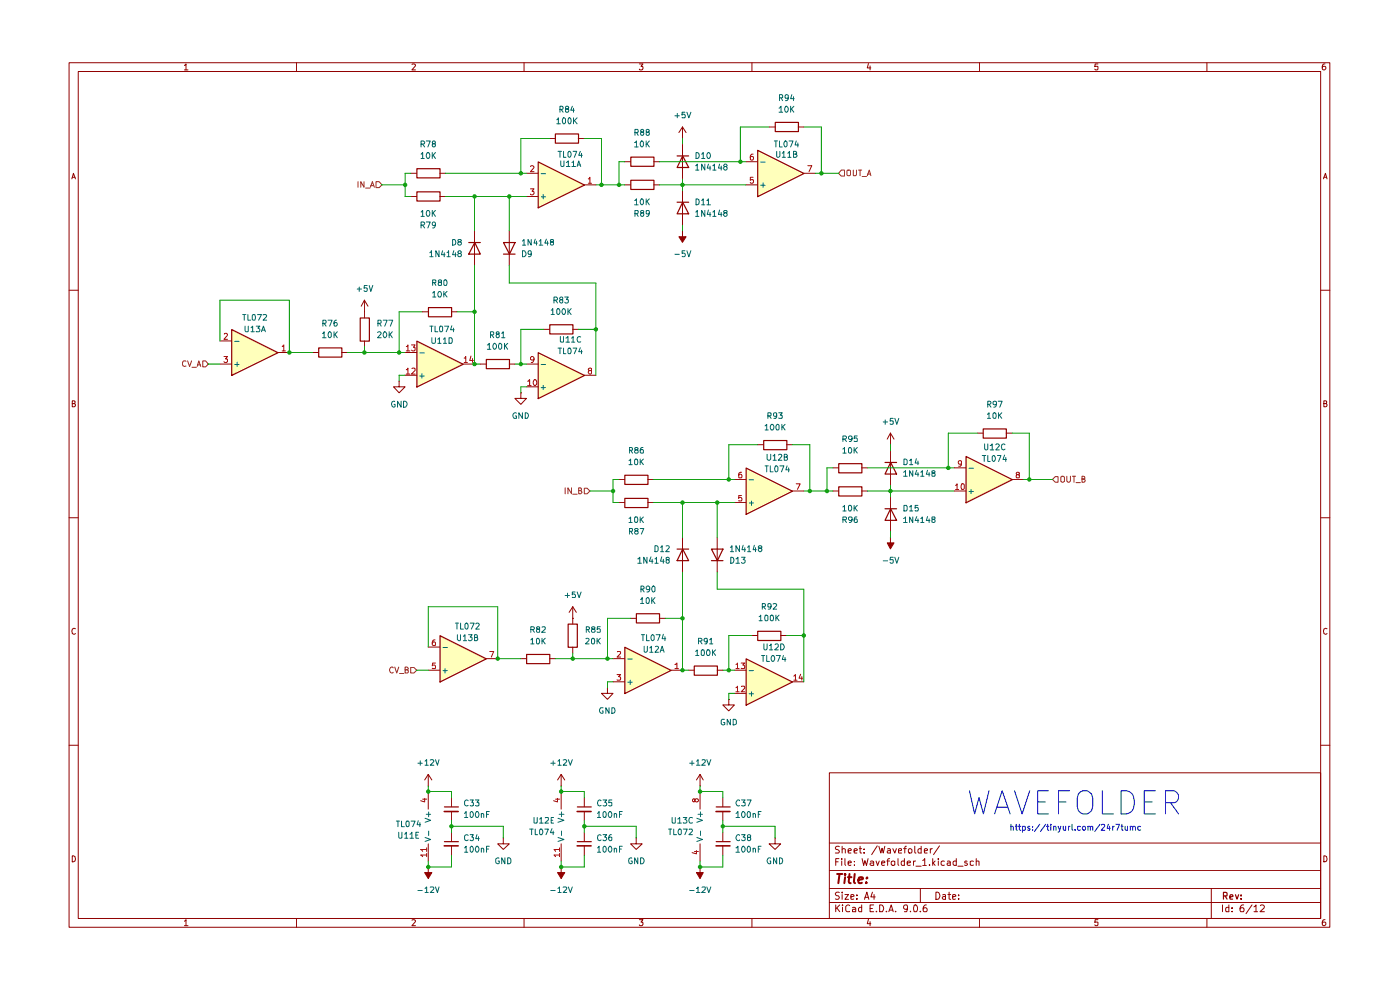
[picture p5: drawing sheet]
<svg xmlns="http://www.w3.org/2000/svg" width="297mm" height="210mm" viewBox="0 0 297 210" stroke-linecap="round" stroke-linejoin="round" font-family="sans-serif">
<g fill="none" stroke="#910000" stroke-width=".21">
<path d="M14.7 13.3h267.4v183.4h-267.4zM16.6 15.2h263.6v179.6h-263.6zM39.1 13.9l.4-.3v1.2M39.1 14.8h.8M62.9 13.3v1.9M87.4 13.6h.5l.2 .2-.7 1h.7M111.2 13.3v1.9M135.6 13.6h.8l-.4 .5h.3l.1 .1-.1 .5-.5 .1-.2-.1M159.5 13.3v1.9M184.2 13.5l-.2 .9h.7M184.6 14v.8M207.8 13.3v1.9"/>
<path d="M232.9 13.6h-.6l-.1 .6 .6-.1 .1 .6-.1 .1h-.4l-.2-.1M256 13.3v1.9M281.1 13.6h-.4l-.2 1 .3 .2h.2l.3-.2v-.4l-.2-.1h-.5l-.1 .1M15.2 37.9l.4-1.1 .4 1.1M15.3 37.6h.6M280.8 37.9l.4-1.1 .3 1.1M280.8 37.6h.6M14.7 61.6h1.9M280.2 61.6h1.9M15.3 85.6h.5l.1-.2v-.3l-.6-.1v1.3l.6-.1 .1-.3-.2-.3M280.8 85.6h.5l.1-.2v-.3l-.6-.1v1.3l.6-.1 .1-.3-.2-.3M14.7 109.8h1.9"/>
<path d="M280.2 109.8h1.9M16 133.4l-.2-.1a.65 .65 0 0 0-.6 .6 .65 .65 0 0 0 .6 .6l.2-.1M281.5 133.4l-.2-.1a.65 .65 0 0 0-.6 .6 .65 .65 0 0 0 .6 .6l.2-.1M14.7 158.1h1.9M280.2 158.1h1.9M175.9 163.9h104.3v30.9h-104.3zM175.9 178.8h104.3M178.1 179.6l-.5-.1-.3 .2v.4l.5 .2 .3 .4-.2 .2h-.7M178.7 179.5v1.4M182.5 179.5v1.3v.1h.3M186.1 179.4l-1.2 1.9M186.4 179.5l.5 1.4 .2-1 .3 1 .3-1.4"/>
<path d="M192.3 179.5l-.4 .3v1.1M194.1 179.5v1.3l.2 .1M195.4 179.5v1.4h-.5l-.2-.6 .3-.3 .4 .1M199.3 179.4l-1.3 1.9M15.3 181.5a.64 .64 0 0 1 .7 .7 .64 .64 0 0 1-.7 .6zM39.1 195.4l.4-.3v1.3M39.1 196.4h.8M62.9 194.8v1.9M87.4 195.2l.5-.1 .2 .2-.7 1.1h.7M111.2 194.8v1.9M135.6 195.1h.8l-.4 .5h.3l.1 .2-.1 .5-.5 .1-.2-.2M159.5 194.8v1.9"/>
<path d="M175.9 191.4h104.3M175.9 188.5h104.3M175.9 184.7h104.3M177.3 192v1.4M177.3 182.8h.5M177.6 192.6l.5 .8M178 182.1h-.7v1.5M178.1 189.3l-.5-.1-.3 .2v.4l.5 .2 .3 .4-.3 .4-.6-.1M178.1 192l-.8 .8M178.6 182.1v.2M178.6 182.6v1M178.7 189.2v.2"/>
<path d="M178.7 180.2l.2-.2 .4 .2v.7M178.7 189.8v1M178.7 192v.1M178.7 192.5v.9M179.2 189.8h.8l-.8 1h.8M179.2 182.1v1.3l.2 .2M179.9 183.1l.7-.1-.2-.4-.5 .2v.6l.3 .2 .3-.1M179.9 180.5l.7-.1-.2-.4-.5 .2v.6l.1 .1h.5M180.3 192.1l-.5-.1-.4 .3 .1 .9 .2 .2 .6-.1M180.5 190.3l.7-.2-.1-.3h-.6v.9h.6M180.9 192.5h.4l.2 .2v.7h-.6v-.4l.6-.2M181.2 180.5l.7-.1-.1-.3-.4-.1-.2 .2 .1 .7h.5"/>
<path d="M181.3 183.5v.1M181.3 182.7v.1M181.8 190.6v.2M181.8 189.8v.2M182.3 180h.5M182.8 192v1.4h-.5l-.2-.7 .3-.2h.4M182.9 182.1l.3 1.5 .3-1 .3 1 .4-1.5M183.3 180.9h.1M183.3 180.1v.1M183.4 190.8l.5-1.6 .4 1.6M183.5 190.3h.7M184.2 195l-.2 .9h.7"/>
<path d="M184.6 195.5v.9M184.6 192.7h.5M184.7 182.7l.4-.1 .2 .2v.8M185.1 189.2l-.4 1.1h1M185.3 192h-.7v1.4h.7M185.3 183l-.6 .1-.1 .1 .2 .4 .5-.1M185.4 189.8v1M185.8 182.6l.4 1 .3-1M185.9 193.3v.1M186.6 192a.81 .81 0 0 1 .9 .4 .81 .81 0 0 1-.3 1h-.6zM187 183.1l.7-.1-.2-.4h-.3l-.2 .2v.6l.2 .2 .4-.1M188 193.3v.1"/>
<path d="M188.1 182.6h.6M188.3 180.1l.4-.1 .2 .2v.7h-.6l-.1-.3 .7-.2M188.6 193.4l.5-1.4 .4 1.4M188.7 182.1l-.4 .3v1.2M188.7 193.1h.7M189.2 182.7h.6v.8h-.6zM189.4 180l.4 .9 .4-.9M190 193.3v.1M190.5 182.1v1.3l.2 .2M190.6 180.5l.7-.1v-.3l-.5-.1-.2 .2 .1 .7h.6M191.7 180h.6M191.9 182.7l-.5-.1-.2 .3 .1 .6h.6"/>
<path d="M191.9 182.1v1.5M192.5 183.1l.6-.1v-.3l-.4-.1-.2 .2v.6l.2 .2 .4-.1M192.5 192.6v.2a.52 .52 0 0 1-.8-.2l.2-.6h.4l.2 .1a1.27 1.27 0 0 1-.2 1.3h-.4M192.8 180.1a.45 .45 0 0 1 .7 .2l-.1 .6h-.6zM193.1 193.3v.1M193.8 182.6v1M194 192h.1a.87 .87 0 0 1 .3 1.4l-.5-.1-.1-.8zM194.2 182.6l-.4 .3M194.3 183.7h1.1M195.2 193.3v.1M195.2 188.5v2.9M195.8 182.6l.4-.5v1.5"/>
<path d="M195.8 183.6h.7M196.1 180.5l.7-.1-.1-.3-.4-.1-.2 .2 .1 .7h.5M196.5 192h-.2a1.04 1.04 0 0 0-.3 1.4h.5l.2-.6-.3-.3-.6 .3M197.2 183.5v.1M197.4 180v.9M197.8 180l-.4 .3M197.9 182.1v1.5M198 183.1l.4 .5M198.4 182.6l-.5 .5M198.5 189.2a.77 .77 0 0 1 .9 .8 .77 .77 0 0 1-.9 .8zM199.1 182.1v.2M199.1 182.6v1"/>
<path d="M200 189.8h.6v1M200.3 182.7l-.4-.1-.3 .3 .1 .6h.6M200.6 190.1l-.7 .2 .3 .5 .4-.1M201 182.7l.3-.1 .3 .2v.8M201.1 189.8h.6M201.3 189.2v1.5l.4 .1M201.6 183l-.6 .1-.1 .1 .2 .4 .5-.1M202.1 190.3l.7-.2-.1-.3h-.6v.9h.6M202.9 182.7l-.5-.1-.2 .3 .1 .6h.6M202.9 182.1v1.5M203.2 183.7h1.1M203.4 190.6v.2"/>
<path d="M203.4 189.8v.2M205.2 182.7l-.4-.1-.2 .3 .1 .2h.4l.1 .3-.1 .2-.5-.1M206.5 182.7h-.7v.8h.7M207.1 182.7h.6v.9M207.1 182.1v1.5M207.8 194.8v1.9M232.9 195.1h-.6l-.1 .6 .6-.1 .1 .6-.1 .2h-.4l-.2-.2M256 194.8v1.9M257 188.5v6.3M259.3 192v1.4M260.7 192v1.4h-.6v-.9h.6M261.4 193.3v.1"/>
<path d="M261.4 192.5v.2M263.8 192h-.3a1.04 1.04 0 0 0-.3 1.4h.6v-.8a.52 .52 0 0 0-.7 .2M265.6 192l-1.3 1.8M266 192.4l.5-.4v1.4M266 193.4h.8M267.4 192.1l.2-.1h.3l.3 .4-.1 .2-.8 .8h.9M280.8 181.5a.64 .64 0 0 1 .7 .7 .64 .64 0 0 1-.7 .6zM281.1 195.1l-.4 .1-.2 .9 .3 .3h.2l.3-.3v-.3l-.2-.2h-.5l-.1 .2"/>
</g>
<path d="M259.6 190h.6l.1-.5-.2-.2h-.5v1.4M259.9 190l.4 .7M260.9 190.3l.7-.2-.2-.3-.4 .1-.1 .7 .1 .1h.5M262.1 189.8l.3 .9 .4-.9M263.3 190.6v.1M263.3 189.9v.1" fill="none" stroke="#910000" stroke-width=".25"/>
<path d="M177.6 185.4h1.1M178.1 185.4l-.3 1.9M179.3 185.4v.2M179.3 186.1l-.2 1.2M179.9 186.1h.7M180.2 185.4l-.2 1.6 .1 .3h.4M181.3 185.4l-.2 1.6 .3 .3M182.1 186.7l.9-.2v-.3a.6 .6 0 0 0-.8 .1v1h.6M183.8 187.2v.1M183.9 186.2h.1l-.1 .1v-.1v.1" fill="none" stroke="#910000" stroke-width=".42"/>
<g fill="#ffb">
<path d="M158.2 139.7l9.9 4.9-9.9 4.9z"/>
<path d="M158.2 99.2l9.9 5-9.9 4.9z"/>
<path d="M160.7 31.8l9.8 5-9.8 4.9z"/>
<path d="M114.1 74.8l9.9 4.8-9.9 4.9z"/>
<path d="M114.1 34.3l9.9 4.9-9.9 4.8z"/>
<path d="M88.4 72.3l9.8 4.9-9.8 4.9z"/>
<path d="M93.3 134.8l9.8 4.9-9.8 4.9z"/>
<path d="M49.1 69.9l9.8 4.9-9.8 4.8z"/>
<path d="M132.5 137.3l9.8 4.9-9.8 4.9z"/>
<path d="M204.9 96.8l9.8 4.9-9.8 4.9z"/>
</g>
<path d="M158.3 99.3l9.8 4.9-9.8 4.9zM158.3 139.8l9.8 4.9-9.8 4.9zM151.9 178.5h3M151.9 171.2h3" fill="none" stroke="#910000" stroke-width=".25"/>
<path d="M151.9 179.4h3M151.9 172.1h3" fill="none" stroke="#910000" stroke-width=".34"/>
<g fill="none" stroke="#910000" stroke-width=".21">
<path d="M155.8 106.6h2.4M155.8 101.7h2.4M168.1 104.2h2.4M154.6 148.3v1.2h1.2l-1.2 1.3-1.3-1.3h1.3M154.6 148.3h.1M155.8 147.1h2.4M155.8 142.2h2.4M168.1 144.6h2.4M153.3 169.2v1.9M153.3 172.1v2M153.3 176.5v2M153.3 179.4v2.1"/>
<path d="M164.4 177.7v1.3h1.2l-1.2 1.2-1.2-1.2h1.2M164.4 177.7h.1"/>
</g>
<g fill="none" stroke="#b90000" stroke-width=".21">
<path d="M157.3 105.1h-.6v.5a.45 .45 0 0 1 .6 .1 .45 .45 0 0 1 0 .6l-.6-.1M157.3 100.2l-.6 .2v.9l.6 .1v-.7l-.3-.1-.3 .3M168.9 102.6h.9l-.6 1.2M156.1 145.9l.4-.3v1.1M156.1 141l.4-.4v1.2M156.1 146.7h.7M156.1 141.8h.7M157.2 140.6h.8l-.4 .5 .4 .2-.1 .5-.7-.1M157.3 145.6h.6l.1 .3-.8 .8h.8M168.4 143.4l.3-.3v1.2M168.4 144.3h.7M169.8 143l-.3 .9h.8"/>
<path d="M170.1 143.5v.8"/>
</g>
<path d="M158.9 106.7h1M158.9 101.8h1M159.4 106.3v.9M158.9 147.2h1M158.9 142.3h1M159.4 146.7v1" fill="none" stroke="#006665" stroke-width=".21"/>
<path d="M188.9 114v1.2h.8l-.8 1.2-.7-1.2h.7z" fill="#910000"/>
<path d="M176.7 104.2h1.2M182.8 104.2h1.3M188.9 114v1.2h-.7l.7 1.2 .8-1.2h-.8M188.9 114h.1M188.9 105.4v7.4" fill="none" stroke="#910000" stroke-width=".21"/>
<path d="M177.9 103.3h4.9v1.9h-4.9zM187.8 107.9h2.4M188.9 107.9l1.3 2.5h-2.4z" fill="none" stroke="#910000" stroke-width=".25"/>
<path d="M144.8 49v1.2h.7l-.7 1.2-.8-1.2h.8z" fill="#910000"/>
<g fill="none" stroke="#910000" stroke-width=".21">
<path d="M111.7 36.8h2.4M116.6 29.4h1.2M122.7 29.4h1.3M124 39.2h2.4M132.5 39.2h1.3M132.5 34.3h1.3M138.7 39.2h1.2M138.7 34.3h1.2M144.8 29.4h.1M144.8 26.9v2.5M144.8 30.6v7.3M144.8 26.9l-.8 1.2"/>
<path d="M144.8 26.9l.7 1.2M158.2 39.2h2.5M158.2 34.3h2.5M163.2 26.9h1.2M169.3 26.9h1.2M170.5 36.8h2.5M111.7 41.7h2.4M144.8 49v1.2h-.8l.8 1.2 .7-1.2h-.7M144.8 49h.1M144.8 40.4v7.4M111.7 77.2h2.4M124 79.6h2.4"/>
<path d="M111.7 82.1h2.4"/>
</g>
<path d="M114.2 34.3l9.8 5-9.8 4.8zM117.8 28.4h4.9v2h-4.9zM133.8 38.2h4.9v2h-4.9zM133.8 33.3h4.9v2h-4.9zM143.6 33.1h2.5M144.8 33.1l1.3 2.4h-2.5zM160.7 31.9l9.9 4.9-9.9 4.9zM164.5 26h4.9v1.9h-4.9zM143.6 42.9h2.5M144.8 42.9l1.3 2.5h-2.5zM114.2 74.8l9.8 4.8-9.8 5z" fill="none" stroke="#910000" stroke-width=".25"/>
<path d="M112.5 35.3l.2-.2h.3l.3 .3-.8 1h.8M124.8 37.9h.2l.1-.3v1.3M124.8 38.9h.7M159.8 37.6h-.6v.6l.6-.1v.7l-.5 .1-.1-.2M159.8 32.7l-.5 .1-.1 .2v.8l.1 .2 .5-.1v-.7h-.5l-.1 .3M171.4 35.1h.8l-.6 1.3M112.5 40.1h.8l-.4 .5 .4 .1v.4l-.3 .2h-.3l-.2-.1M113.3 76.1l-.3 .3-.4-.1-.1-.4 .3-.3h.2a.72 .72 0 0 1 .3 .8 .72 .72 0 0 1-.6 .5M125.1 78.6l-.3-.2 .1-.2h.6v.3l-.4 .1-.3 .2v.3l.3 .2 .4-.1v-.4l-.2-.2M111.9 80.9l.5-.4v1.3M111.9 81.8h.8M113.3 80.6l.2-.1a.67 .67 0 0 1 .4 .7 .67 .67 0 0 1-.4 .6l-.4-.5z" fill="none" stroke="#b90000" stroke-width=".21"/>
<path d="M114.8 36.8h.9M161.4 39.3h.9M161.4 34.4h.9M161.9 38.8v.9M114.8 41.8h.9M115.2 41.2v1M114.8 77.3h.9M114.8 82.2h.9M115.2 81.7v.9" fill="none" stroke="#006665" stroke-width=".21"/>
<path d="M178.5 36.1h.7v1.3h-.7l-.6-.6z" fill="#fff"/>
<path d="M178.5 36.1h.7v1.3h-.7l-.6-.6zM179.7 36.3l.1-.2h.5l.1 .2v.8l-.1 .2h-.5l-.1-.2zM181 36.1l.1 1.2h.4l.2-.3v-.9M182.1 36.1h.7M182.5 36.1v1.2M182.9 37.4h.9M184 37.3l.4-1.2 .3 1.2M184.1 36.9h.6" fill="none" stroke="#765500" stroke-width=".21"/>
<path d="M116.6 68.9h4.9v1.9h-4.9z" fill="none" stroke="#910000" stroke-width=".25"/>
<path d="M115.3 69.9h1.3M121.5 69.9h1.2" fill="none" stroke="#910000" stroke-width=".21"/>
<path d="M124 103.6h.5l.6 .6-.6 .5h-.5z" fill="#fff"/>
<path d="M119.9 103.5v1.2M121.2 103.5v1.2l-.7-1.2v1.2M121.5 104.8h.9M122.8 104.1l.5-.1v-.4l-.5-.1v1.2h.4l.2-.4-.3-.2M124 103.6h.5l.6 .6-.6 .5h-.5z" fill="none" stroke="#765500" stroke-width=".21"/>
<g fill="none" stroke="#910000" stroke-width=".21">
<path d="M87.1 36.8h1.3M93.3 36.8h1.2M87.1 41.7h1.3M93.3 41.7h1.2M100.7 49v7.3M108 49v7.3M85.9 79.6h2.5M85.9 74.8h2.5M89.6 66.1h1.3M95.8 66.1h1.1M98.2 77.2h2.5M101.9 77.2h1.2"/>
<path d="M108 77.2h1.2M84.7 80.9v1.2h1.2l-1.2 1.2-1.2-1.2h1.2M84.7 80.9h.1M110.5 83.3v1.2h1.2l-1.2 1.3-1.3-1.3h1.3M110.5 83.3h.1M160.7 94.3h1.3M166.9 94.3h1.2M131.3 101.7h1.2M131.3 106.6h1.2M137.4 101.7h1.3M137.4 106.6h1.3M144.8 114v7.3"/>
<path d="M152.2 114v7.3M121.5 131.2h.1M121.5 128.7l-.8 1.2M121.5 128.7l.8 1.2M121.5 128.7v3.6M121.5 137.3v1.2M133.8 131.2h1.2M139.9 131.2h1.2M159.5 134.8h1.2M165.6 134.8h1.3M106.8 177.7v1.3h1.2l-1.2 1.2-1.2-1.2h1.2M106.8 177.7h.1"/>
<path d="M119 167.9v3.7M119 179v3.6"/>
</g>
<g fill="none" stroke="#910000" stroke-width=".25">
<path d="M88.4 35.8h4.9v1.9h-4.9zM88.4 40.7h4.9v1.9h-4.9zM99.4 51.4h2.5M100.7 51.4l1.2 2.5h-2.5zM106.8 51.4h2.5l-1.2 2.5zM106.8 53.9h2.5M88.4 72.4l9.9 4.9-9.9 4.8zM90.9 65.2h4.9v2h-4.9zM103.2 76.3h4.9v1.9h-4.9zM162 93.4h4.9v2h-4.9zM132.6 100.8h4.9v2h-4.9zM132.6 105.7h4.9v2h-4.9z"/>
<path d="M143.6 116.5h2.5M144.8 116.5l1.3 2.4h-2.5zM150.9 116.5h2.5l-1.2 2.4zM150.9 118.9h2.5M120.5 132.4h2v4.9h-2zM135 130.2h4.9v1.9h-4.9zM160.7 133.9h5v2h-5z"/>
</g>
<g fill="none" stroke="#b90000" stroke-width=".21">
<path d="M86.2 78.4h.2l.1-.3v1.2M86.2 73.5h.2l.1-.3v1.2M86.2 79.3h.8M86.2 74.4h.8M87.3 73.2h.8l-.4 .5 .4 .1v.5l-.2 .1-.6-.1M87.4 78.2h.7v.4l-.8 .7h.8M98.5 76h.1l.2-.4v1.3M98.5 76.9h.6M99.9 75.5l-.2 1h.7M100.3 76v.9M117.9 169.5h.8M118.3 169.3v.8l-.9-.2"/>
<path d="M118.7 179.8v.8M118.7 181.4h-1.2l.4 .3M118.7 180.2h-1.2l.4 .4M118.7 181v.7"/>
</g>
<path d="M89.1 79.8h.9M89.1 74.9h.9M89.5 79.3v.9M118.4 173.6l1.2 .4-1.2 .4M118.4 177.6l1.2 .5-1.2 .4M118.6 172.7h1M119.1 172.2v1M119.1 176.3v.9" fill="none" stroke="#006665" stroke-width=".21"/>
<path d="M119 183.9v1.2h.8l-.8 1.3-.7-1.3h.7z" fill="#910000"/>
<path d="M90.9 166.7h.1M90.9 164.3l-.8 1.2M90.9 164.3l.7 1.2M90.9 164.3v2.4M119 166.7h.1M119 164.3l-.7 1.2M119 164.3l.8 1.2M119 164.3v2.4M119 183.9v1.2h-.7l.7 1.3 .8-1.3h-.8M119 183.9h.1" fill="none" stroke="#910000" stroke-width=".21"/>
<path d="M90.9 183.9v1.2h.7l-.7 1.3-.8-1.3h.8z" fill="#910000"/>
<path d="M110.5 139.7h1.2M116.6 139.7h1.2M90.9 167.9v3.7M90.9 179v3.6M95.8 169.2v1.9M95.8 172.1v2M95.8 176.5v2M95.8 179.4v2.1M90.9 183.9v1.2h-.8l.8 1.3 .7-1.3h-.7M90.9 183.9h.1" fill="none" stroke="#910000" stroke-width=".21"/>
<path d="M89.7 169.5h.8M90.1 169.3v.8l-.9-.2M90.5 179.8v.8M90.5 181.4h-1.3l.5 .3M90.5 180.2h-1.3l.5 .4M90.5 181v.7" fill="none" stroke="#b90000" stroke-width=".21"/>
<path d="M90.2 173.6l1.2 .4-1.2 .4M90.2 177.6l1.2 .5-1.2 .4M90.4 172.7h1M90.9 172.2v1M90.9 176.3v.9" fill="none" stroke="#006665" stroke-width=".21"/>
<path d="M111.7 138.8h4.9v2h-4.9zM94.3 178.5h2.9M94.3 171.2h2.9" fill="none" stroke="#910000" stroke-width=".25"/>
<path d="M94.2 179.4h3M94.2 172.1h3" fill="none" stroke="#910000" stroke-width=".34"/>
<path d="M87.1 141.6h.7l.6 .6-.6 .6h-.7z" fill="#fff"/>
<path d="M83.4 141.7l-.2-.2a.64 .64 0 0 0-.6 .6 .64 .64 0 0 0 .6 .7l.2-.2M83.7 141.5l.5 1.3 .4-1.3M84.8 142.8h.9M85.9 142.1l.6-.1 .1-.3-.2-.2h-.5v1.3h.5l.2-.2v-.3l-.2-.2M87.1 141.6h.7l.6 .6-.6 .6h-.7z" fill="none" stroke="#765500" stroke-width=".21"/>
<path d="M67.6 73.8h4.9v1.9h-4.9zM76.4 67.5h2v4.9h-2zM93.3 134.8l9.9 5-9.9 4.9z" fill="none" stroke="#910000" stroke-width=".25"/>
<path d="M66.3 74.8h1.3M72.5 74.8h1.2M77.3 66.1h.1M77.3 63.7l-.7 1.3M77.3 63.7l.8 1.3M77.3 63.7v3.7M77.3 72.3v1.2M90.9 137.3h2.4M103.1 139.7h2.5M90.9 142.2h2.4" fill="none" stroke="#910000" stroke-width=".21"/>
<path d="M92.3 135.7l-.4 .1a.94 .94 0 0 0 0 1.1l.5-.1v-.5l-.4-.1-.3 .2M103.9 138.2h.8l-.5 1.2M92.4 140.6h-.6l-.1 .6 .2-.1h.3l.2 .1v.5h-.7" fill="none" stroke="#b90000" stroke-width=".21"/>
<path d="M94 137.3h.9M94 142.3h.9M94.4 141.8v1" fill="none" stroke="#006665" stroke-width=".21"/>
<path d="M79.8 38.5h.6l.6 .7-.6 .6h-.6z" fill="#fff"/>
<path d="M76 38.5v1.2M77.2 38.5v1.2l-.7-1.2v1.2M77.6 39.9h.9M78.6 39.7l.4-1.2 .4 1.2M78.7 39.4h.6M79.8 38.5h.6l.6 .7-.6 .6h-.6z" fill="none" stroke="#765500" stroke-width=".21"/>
<path d="M43 76.6h.6l.6 .6-.6 .6h-.6z" fill="#fff"/>
<path d="M39.5 76.6h-.5a.61 .61 0 0 0-.3 .7 .61 .61 0 0 0 .8 .4M39.8 76.6l.4 1.1 .4-1.1M40.7 77.9h1M41.8 77.7l.4-1.1 .4 1.1M41.9 77.4h.6M43 76.6h.6l.6 .6-.6 .6h-.6z" fill="none" stroke="#765500" stroke-width=".21"/>
<path d="M49.2 69.9l9.8 4.9-9.8 4.8zM132.6 137.3l9.8 4.9-9.8 4.9zM147.3 141.3h4.9v1.9h-4.9zM122.5 171.2h2.9" fill="none" stroke="#910000" stroke-width=".25"/>
<g fill="none" stroke="#910000" stroke-width=".21">
<path d="M46.7 77.2h2.4M46.7 72.3h2.4M58.9 74.8h2.5M130.1 139.7h2.4M128.9 145.9v1.2h1.2l-1.2 1.2-1.3-1.2h1.3M128.9 145.9h.1M130.1 144.6h2.4M142.3 142.2h2.5M146.1 142.2h1.1M152.2 142.2h1.1M124 169.2v1.9M124 172.1v2"/>
<path d="M148.5 166.7h.1M148.5 164.3l-.8 1.2M148.5 164.3l.7 1.2M148.5 164.3v2.4M148.5 167.9v3.7M148.5 179v3.6"/>
</g>
<path d="M47.5 75.6h.8l-.5 .5h.4v.7l-.5 .1-.2-.2M47.6 70.9l.4-.2 .3 .3-.8 1h.8M59.9 73.5l.3-.3v1.2M59.9 74.4h.6M131 138.3l.6-.1 .1 .3-.8 .9h.8M130.9 143.1h.8l-.5 .4 .5 .3-.1 .5-.7-.1M143.2 141l.4-.4v1.2M143.2 141.8h.7M147.4 169.7l.1-.2 .4-.1 .3 .5-.3 .2h-.2l-.3-.2v-.4a.31 .31 0 0 0-.4 .1 .31 .31 0 0 0 .1 .4l.1 .1 .2-.2M147.3 180.6h.9M147.7 180.4v.7l-.9-.2" fill="none" stroke="#b90000" stroke-width=".21"/>
<path d="M49.8 77.3h.9M49.8 72.4h.9M50.3 76.8v.9M133.2 139.8h.9M133.2 144.7h.9M133.7 144.3v.9M147.8 173.6l1.2 .4-1.2 .4M147.8 177.6l1.2 .5-1.2 .4M148.1 172.7h.9M148.6 172.2v1M148.6 176.3v.9" fill="none" stroke="#006665" stroke-width=".21"/>
<path d="M122.4 172.1h3" fill="none" stroke="#910000" stroke-width=".34"/>
<path d="M148.5 183.9v1.2h.7l-.7 1.3-.8-1.3h.8z" fill="#910000"/>
<g fill="none" stroke="#910000" stroke-width=".21">
<path d="M176.7 99.2h1.2M182.8 99.2h1.3M202.4 99.2h2.5M207.4 91.9h1.1M213.4 91.9h1.3M202.4 104.2h2.5M214.7 101.7h2.5M124 176.5v2M124 179.4v2.1M135 177.7v1.3h1.2l-1.2 1.2-1.2-1.2h1.2M135 177.7h.1M148.5 183.9v1.2h-.8l.8 1.3 .7-1.3h-.7"/>
<path d="M148.5 183.9h.1"/>
</g>
<path d="M177.9 98.4h4.9v1.9h-4.9zM204.9 96.8l9.9 4.9-9.9 5zM208.6 91h4.9v1.9h-4.9zM122.5 178.5h2.9" fill="none" stroke="#910000" stroke-width=".25"/>
<path d="M122.4 179.4h3" fill="none" stroke="#910000" stroke-width=".34"/>
<path d="M204 98.2l-.2 .3-.4-.1v-.6h.6v.8l-.2 .3h-.4M202.7 103l.3-.4v1.2M202.7 103.8h.7M204 102.7l.4-.1 .2 .3v.7l-.2 .2-.4-.1zM215.8 100.7l-.2-.3a.42 .42 0 0 1 .6-.1v.3l-.5 .2v.6l.5-.1v-.5l-.2-.1" fill="none" stroke="#b90000" stroke-width=".21"/>
<path d="M205.6 99.3h.9M205.6 104.2h.9M206 103.8v.9" fill="none" stroke="#006665" stroke-width=".21"/>
<path d="M223.9 101.1h.6v1.2h-.6l-.6-.6z" fill="#fff"/>
<path d="M223.9 101.1h.6v1.2h-.6l-.6-.6zM225 101.2l.3-.2 .5 .2v.9l-.2 .2-.6-.2zM226.3 101v1l.3 .3h.2l.3-.3v-1M227.5 101h.7M227.8 101v1.3M228.3 102.4h.9M229.5 101.6h.5l.1-.4-.6-.2v1.3h.5l.2-.4-.3-.3" fill="none" stroke="#765500" stroke-width=".21"/>
<path d="M187.8 98.1h2.4M188.9 98.1l1.3 2.5h-2.4z" fill="none" stroke="#910000" stroke-width=".25"/>
<path d="M188.9 94.3h.1M188.9 91.9v2.4M188.9 95.6v7.4M188.9 91.9l-.7 1.2M188.9 91.9l.8 1.2" fill="none" stroke="#910000" stroke-width=".21"/>
<g fill="none" stroke="#090" stroke-width=".21">
<path d="M81 39.2h4.9M87.1 36.8h-1.2v4.9h1.2M94.5 36.8h17.2M116.6 29.4h-6.1v7.4M124 29.4h3.6v9.8M126.4 39.2h6.1M132.5 34.3h-1.2v4.9M139.9 34.3h18.3M139.9 39.2h18.3M144.8 29.4v1.2M144.8 37.9v2.5M163.2 26.9h-6.1v7.4"/>
<path d="M170.5 26.9h3.7v9.9M173 36.8h4.9M94.5 41.7h17.2M100.7 56.3v20.9h1.2M100.7 41.7v7.3M108 56.3v3.7h18.4v19.6M108 41.7v7.3M144.8 47.8v1.2M44.2 77.2h2.5M46.7 72.3v-8.6h14.7v11.1h4.9M73.7 74.8h12.2M77.3 73.5v1.3"/>
<path d="M85.9 79.6h-1.2v1.3M89.6 66.1h-4.9v8.7M96.9 66.1h3.8M109.2 77.2h2.5M115.3 69.9h-4.8v7.3M122.7 69.9h3.7M111.7 82.1h-1.2v1.2M160.7 94.3h-6.1v7.4M168.1 94.3h3.7v9.9M176.7 99.2h-1.3v5M184.1 99.2h18.3M188.9 94.3v1.3"/>
<path d="M207.4 91.9h-6.2v7.3M214.7 91.9h3.7v9.8M125.1 104.2h5M131.3 101.7h-1.2v4.9h1.2M138.7 101.7h17.1M138.7 106.6h17.1M144.8 106.6v7.4M152.2 106.6v7.4M170.5 104.2h6.2M184.1 104.2h18.3M188.9 103v2.4M188.9 112.8v1.2"/>
<path d="M217.2 101.7h6.1M90.9 137.3v-8.6h14.7v11h4.9M117.8 139.7h12.3M121.5 138.5v1.2M133.8 131.2h-4.9v8.5M141.1 131.2h3.7M144.8 121.3v20.9h1.3M152.2 121.3v3.7h18.3v19.6M159.5 134.8h-4.9v7.4M166.9 134.8h3.6M88.4 142.2h2.5M130.1 144.6h-1.2v1.3"/>
<path d="M153.3 142.2h2.5M155.8 147.1h-1.2v1.2M90.9 166.7v1.2h4.9v1.3M95.8 175.3h11v2.4M95.8 174.1v2.4M119 166.7v1.2h5v1.3M124 175.3h11v2.4M124 174.1v2.4M148.5 166.7v1.2h4.8v1.3M153.3 175.3h11.1v2.4M153.3 174.1v2.4M95.8 181.5v2.4h-4.9v-1.3"/>
<path d="M124 181.5v2.4h-5v-1.3M153.3 181.5v2.4h-4.8v-1.3"/>
</g>
<g fill="none" stroke="#0000ca" stroke-width=".21">
<path d="M205.7 167.7l1.1 4.9 .9-3.4 .9 3.4 1.2-4.9M211 172.6l1.6-4.9 1.7 4.9M211.5 171.2h2.3M214.5 175.4l.3-.1 .2 .1v.7M214.5 174.8v1.3M215.2 167.7l1.6 4.9 1.6-4.9M215.4 175.3h.4M215.6 174.8v1.2l.2 .1M216.1 175.3h.5M216.2 174.8v1.2l.4 .1M216.9 175.4h.6v.6l-.2 .1-.4-.1M216.9 175.3v1.2"/>
<path d="M218.4 175.4l-.2-.1-.2 .2 .5 .5-.1 .1-.4-.1M219 176v.1M219 175.4h.1M220.1 170.1h1.6M220.6 174.8l-1.1 1.6M221.8 174.8l-1.1 1.6M222 175.3h.5M222.3 174.8v1.2l.2 .1M222.4 167.7h-2.3v4.9h2.3M222.9 174.8v.2M222.9 175.3v.8M223.5 175.4l.4-.1 .1 .1v.7"/>
<path d="M223.5 175.3v.8M224.5 175.3l.3 .8M224.5 170.1h1.6M225 175.3l-.3 1.1-.2 .1M225.6 175.3v.7l.1 .1 .4-.1M226.1 175.3v.8M226.7 175.3v.8M226.9 167.7h-2.4v4.9M227 175.3l-.3 .2M227.4 174.8v1.2l.2 .1M228.1 176v.1M228.8 168.4a1.66 1.66 0 0 1 1.8-.7 1.66 1.66 0 0 1 1.2 1.6v1.7a1.65 1.65 0 0 1-1.6 1.7 1.65 1.65 0 0 1-1.7-1.7v-1.7z"/>
<path d="M229.2 175.4h-.6v.6l.2 .1 .4-.1M229.7 175.4l.3-.1 .3 .2v.4l-.3 .2-.4-.2zM230.8 175.4l.3-.1 .2 .1v.7M230.8 175.3v.8M231.3 175.4l.2-.1 .3 .1v.7M233.3 174.8l-1.1 1.6M233.7 175l.4-.2 .3 .4-.8 .9h.8M233.9 167.7v4.9h2.3M235.1 174.8l-.2 .9h.6M235.4 175.3v.8M236.1 175.3v.8M236.4 175.3l-.3 .2"/>
<path d="M236.7 174.8h.8l-.5 1.3M237.8 167.7a2.22 2.22 0 0 1 2.8 2.8 2.07 2.07 0 0 1-2.8 2.1zM237.8 175.3h.5M238 174.8v1.2l.3 .1M238.7 175.3v.7l.1 .1 .4-.1M239.2 175.3v.8M239.8 175.4h.5v.7M239.8 175.3v.8M240.3 175.4l.2-.1 .4 .1v.7M242 175.4h-.6v.6l.2 .1 .4-.1M242.7 170.1h1.7M245.1 167.7h-2.4v4.9h2.4"/>
<path d="M247.2 170.3h1.9a1.31 1.31 0 0 0 1-1.3 1.31 1.31 0 0 0-1-1.3h-1.9v4.9M248.3 170.3l1.7 2.3"/>
</g>
<g fill="#090">
<circle cx="170.5" cy="134.8" r=".47"/>
<circle cx="148.5" cy="183.9" r=".47"/>
<circle cx="154.6" cy="142.2" r=".47"/>
<circle cx="171.8" cy="104.2" r=".47"/>
<circle cx="131.3" cy="39.2" r=".47"/>
<circle cx="126.4" cy="69.9" r=".47"/>
<circle cx="127.6" cy="39.2" r=".47"/>
<circle cx="157.1" cy="34.3" r=".47"/>
<circle cx="144.8" cy="39.2" r=".47"/>
<circle cx="174.2" cy="36.8" r=".47"/>
<circle cx="130.1" cy="104.2" r=".47"/>
<circle cx="128.9" cy="139.7" r=".47"/>
<circle cx="154.6" cy="101.7" r=".47"/>
<circle cx="152.2" cy="106.6" r=".47"/>
<circle cx="144.8" cy="131.2" r=".47"/>
<circle cx="144.8" cy="106.6" r=".47"/>
<circle cx="110.5" cy="77.2" r=".47"/>
<circle cx="100.7" cy="77.2" r=".47"/>
<circle cx="100.7" cy="41.7" r=".47"/>
<circle cx="110.5" cy="36.8" r=".47"/>
<circle cx="100.7" cy="66.1" r=".47"/>
<circle cx="108" cy="41.7" r=".47"/>
<circle cx="119" cy="183.9" r=".47"/>
<circle cx="90.9" cy="167.9" r=".47"/>
<circle cx="119" cy="167.9" r=".47"/>
<circle cx="90.9" cy="183.9" r=".47"/>
<circle cx="105.6" cy="139.7" r=".47"/>
<circle cx="95.8" cy="175.3" r=".47"/>
<circle cx="77.3" cy="74.8" r=".47"/>
<circle cx="84.7" cy="74.8" r=".47"/>
<circle cx="85.9" cy="39.2" r=".47"/>
<circle cx="61.4" cy="74.8" r=".47"/>
<circle cx="144.8" cy="142.2" r=".47"/>
<circle cx="148.5" cy="167.9" r=".47"/>
<circle cx="153.3" cy="175.3" r=".47"/>
<circle cx="124" cy="175.3" r=".47"/>
<circle cx="121.5" cy="139.7" r=".47"/>
<circle cx="201.2" cy="99.2" r=".47"/>
<circle cx="188.9" cy="104.2" r=".47"/>
<circle cx="175.4" cy="104.2" r=".47"/>
<circle cx="218.4" cy="101.7" r=".47"/>
</g>
<g fill="none" stroke="#006665" stroke-width=".21">
<path d="M89.3 32.7l.4-.3v1.2M89.3 30.6l.7-.1 .1-.3-.3-.3h-.5v1.3M89.3 33.6h.7M89.7 30.6l.4 .6M90.4 29.9h.9l-.5 1.3M90.6 32.4a.61 .61 0 0 1 .7 .5 .61 .61 0 0 1-.4 .7 .71 .71 0 0 1-.3-1.2zM91.7 32.4v1.2M91.9 32.9l.5 .7M92 30.5l-.2-.1a.31 .31 0 0 1 .1-.4 .31 .31 0 0 1 .4 .1v.3l-.5 .1-.1 .2 .1 .4 .2 .1 .4-.3-.1-.4h-.2M92.4 32.4l-.7 .7M118.1 25.4l.4-.4v1.3M118.1 26.3h.8"/>
<path d="M118.4 32.1h.7M118.8 23.2l.6-.1v-.5l-.6-.1v1.3M118.8 32.1v1.3M119 34.1v1a.42 .42 0 0 0 .6 .1v-1.1M119 23.2l.5 .6M119.6 25l.4 .2v.8l-.3 .3a.75 .75 0 0 1-.1-1.3zM119.6 32.1v1.3h.5M120.1 23.1l-.1-.4 .1-.2 .5 .1v.4l-.6 .2v.5l.1 .1h.3l.3-.2-.1-.5h-.2M120.1 34.5l.5-.4v1.2M120.1 35.3h.8M120.7 25a.68 .68 0 0 1 .5 .6 .68 .68 0 0 1-.5 .7l-.2-.5 .1-.6zM120.7 32.1a.68 .68 0 0 1 .5 .6 .68 .68 0 0 1-.5 .7l-.2-.3v-.7z"/>
<path d="M121.3 34.5l.4-.4v1.2M121.3 35.3h.8M121.4 22.5l-.3 .9h.7M121.6 32.1h.7l-.5 1.3M121.7 23v.8M121.7 25v1.3M121.8 25.6l.6 .7M122.4 35.3l.4-1.2 .4 1.2M122.4 25l-.7 .8M122.5 35h.6M123.1 32.1l-.3 .8h.7M123.4 32.5v.9"/>
<path d="M134.6 30.2l.4-.3v1.3M134.6 31.2h.8M134.7 28.1l.7-.1v-.4l-.2-.2h-.5v1.3M135 28.1l.4 .6M136 30l.2-.1 .3 .3v.7l-.3 .3a.71 .71 0 0 1-.2-1.2zM136.1 28h-.1a.31 .31 0 0 1 .1-.5 .31 .31 0 0 1 .4 .1v.4h-.5l-.1 .2v.3l.2 .2 .5-.2-.1-.5h-.2M137.1 29.9v1.3M137.2 28l-.1-.4 .1-.2 .5 .1v.5l-.6 .1v.4l.1 .2 .5-.1 .1-.1-.1-.5h-.2M137.2 30.5l.6 .7M137.8 29.9l-.7 .8M143.2 24.6h.9M143.7 24.1v.9"/>
<path d="M145.3 23.8h-.6v.6l.2-.2 .4 .1v.7l-.6-.1M145.7 23.8l.4 1.2 .5-1.2M147.6 35.1l.3-.3v1.3M147.6 36.1h.7M147.7 32.4a.64 .64 0 0 1 .7 .6 .64 .64 0 0 1-.7 .6zM148.8 32.7l.4-.3v1.2M148.8 33.6h.7M149.5 34.8v1.3l-.7-1.3v1.3M150.1 32.4a.61 .61 0 0 1 .7 .5 .61 .61 0 0 1-.4 .7 .71 .71 0 0 1-.3-1.2zM150.3 34.8l-.3 .9h.8M150.6 35.2v.9M151.2 35.1l.4-.3v1.3"/>
<path d="M151.2 36.1h.7M152.7 34.8l-.3 .9h.8M153 35.2v.9M153.8 35.3l-.3-.2 .3-.3h.2l.3 .3-.2 .2h-.3l-.3 .3v.2l.3 .3h.2l.3-.3v-.2l-.3-.3M164.3 29.9h.6M164.6 29.9v1.3M164.8 32.1v1.1l.1 .2h.3l.2-.3v-1M165.3 23l.4-.5v1.3M165.3 23.8h.7M165.4 29.9v1.3h.6M165.4 20.8l.6-.1v-.5l-.1-.1h-.5v1.2M165.7 20.8l.3 .5"/>
<path d="M166 32.5l.3-.4v1.3M166 33.4h.6M166.5 30l.2-.1 .3 .3v.7l-.3 .3a.71 .71 0 0 1-.2-1.2zM166.6 22.6l.2-.1a.68 .68 0 0 1 .4 .7 .68 .68 0 0 1-.4 .6l-.3-.5zM167.1 32.5l.4-.4v1.3M167.1 33.4h.7M167.2 20.7l-.1 .1h-.5v-.6l.4-.1 .2 .1v.8l-.1 .3h-.5M167.4 29.9h.8l-.5 1.3M167.7 22.5v1.3M167.9 23.1l.5 .7M168 20.1l-.3 .8h.8M168.3 32.7h.6v-.5l-.6-.1v1.3h.5l.3-.5-.4-.2"/>
<path d="M168.3 20.5v.8M168.4 22.5l-.7 .8M168.9 29.9l-.2 .8h.7M169.3 30.3v.9M89.3 45l.4-.4v1.3M89.3 47.8h.5l.3-.3-.1-.3-.7-.1v1.3M89.3 45.9h.7M89.7 47.8l.4 .6M90.4 47.1h.9l-.5 1.3M90.6 44.7a.61 .61 0 0 1 .6 .4 .61 .61 0 0 1-.2 .7 .6 .6 0 0 1-.6-.4 .6 .6 0 0 1 .2-.7zM91.2 53.6l.3-.4v1.3M91.2 54.5h.7"/>
<path d="M91.7 44.6v1.3M91.8 60h.6l.1-.6h-.7v1.1M91.9 45.1l.5 .8M92.1 60l.4 .5M92.4 47.6a.35 .35 0 0 1-.4 .3 .35 .35 0 0 1-.3-.3v-.3a.35 .35 0 0 1 .3-.2 .35 .35 0 0 1 .4 .2v.5a.58 .58 0 0 1-.6 .6M92.4 44.6l-.7 .7M93.1 53.2v1.3l-.6-1.3v1.3M93.2 59.9l-.2-.3 .1-.2h.5v.4l-.5 .2v.5h.5v-.5l-.1-.1M93.9 53.2l-.3 .8h.8M94.2 59.4h.4a.86 .86 0 0 1 .1 1.1h-.4l-.1-.1zM94.2 53.6v.9M94.8 53.6l.4-.4v1.3"/>
<path d="M94.8 54.5h.7M96 50.8h.4a.66 .66 0 0 1 .3 .8 .66 .66 0 0 1-.7 .4zM96.3 53.2l-.3 .8h.8M96.6 53.6v.9M97.4 53.8l-.3-.4 .3-.2h.2l.3 .3-.8 .4v.3l.3 .3h.2l.3-.3v-.3l-.3-.1M97.4 51.3l-.3-.3 .2-.2h.4l.2 .3-.8 .4v.2l.3 .3h.2l.3-.3v-.2l-.3-.2M110.8 51.2l.4-.4v1.2M110.8 53.2a.65 .65 0 0 1 .8 .6 .65 .65 0 0 1-.8 .7zM110.8 52h.7M112.7 50.8v1.2l-.7-1.2v1.2M112.7 53.8l-.1 .1h-.5v-.6l.4-.1 .2 .2v.8l-.6 .3M113.5 50.7l-.2 .9h.7"/>
<path d="M113.8 51.2v.8M114.4 51.2l.3-.4v1.2M114.4 52h.8M115.9 50.7l-.3 .9h.7M116.2 51.2v.8M117 51.3l-.2-.2v-.3h.6v.4l-.6 .1v.4a.35 .35 0 0 0 .3 .3 .35 .35 0 0 0 .3-.3v-.4h-.2M134.6 42.5l.4-.3v1.2M134.6 43.4h.8M134.7 45.3h.5l.2-.2v-.4l-.7-.1v1.3M135 45.3l.4 .6M136 42.3l.2-.1 .3 .2v.8l-.3 .2a.71 .71 0 0 1-.2-1.1zM136.1 45.1h-.1l-.1-.2a.34 .34 0 0 1 .4-.3 .34 .34 0 0 1 .3 .4l-.7 .4v.2l.2 .3 .5-.3v-.2l-.3-.3"/>
<path d="M137.1 42.2v1.2M137.2 42.7l.6 .7M137.8 45.1l-.3 .3-.4-.1v-.6h.6l.1 .6a.58 .58 0 0 1-.6 .6M137.8 42.2l-.7 .7M143.2 53.9h.9M145.3 53.2h-.6v.6l.4-.1 .3 .2-.1 .5h-.6M145.7 53.2l.4 1.3 .5-1.3M147.6 45l.3-.4v1.3M147.6 45.9h.7M147.7 42.2a.64 .64 0 0 1 .7 .6 .64 .64 0 0 1-.7 .6zM148.8 42.5l.4-.3v1.2M148.8 43.4h.7"/>
<path d="M149.5 44.6v1.3l-.7-1.3v1.3M149.9 42.5h.2l.2-.3v1.2M149.9 43.4h.8M150.3 44.5l-.3 1h.8M150.6 45.1v.8M151.2 45l.4-.4v1.3M151.2 45.9h.7M152.7 44.5l-.3 1h.8M153 45.1v.8M153.8 45.1l-.3-.1 .1-.3h.6l.1 .3-.2 .1h-.3l-.3 .3v.2l.3 .3h.2l.3-.3v-.2l-.3-.3M51.5 66.7h.7M51.8 66.7v1.2"/>
<path d="M52 69.2v.9l.2 .3 .5-.1v-1.1M52.6 66.7v1.2h.6M53.3 69.5l.3-.3v1.2M53.3 70.4h.6M53.6 66.8h.5l.1 .7-.2 .4h-.3l-.2-.2zM54.4 69.2h.7l-.4 .4 .4 .3-.1 .4h-.6M54.6 66.7h.9l-.6 1.2M55.5 70.4l.4-1.2 .4 1.2M55.5 70h.6M55.8 66.8l.6-.1 .2 .3-.8 .9h.8M68.4 70.7h.2l.2-.3v1.2M68.4 71.6h.8"/>
<path d="M68.5 68.6h.5l.2-.2v-.3l-.2-.2h-.5v1.3M68.8 68.6l.4 .6M69.6 67.9h.8l-.5 1.3M69.7 70.5l.3-.1 .3 .2v.8l-.3 .2a.72 .72 0 0 1-.3-1.1zM70.9 70.4v1.2M71 70.9l.5 .7M71.4 67.9l-.4 .1-.1 .3v.7l.4 .2 .2-.3-.1-.5h-.4l-.1 .3M71.5 70.4l-.6 .7M75.8 61.3h.9M76.2 60.9v.9M77.9 60.5h-.6l-.1 .6h.7v.6l-.2 .1h-.3l-.2-.1M78.3 60.5l.4 1.3 .4-1.3"/>
<path d="M80.1 70.5l.5-.1 .3 .2-.8 1h.8M80.2 68.6h.5l.2-.2v-.3l-.2-.2h-.5v1.3M80.5 68.6l.4 .6M81.3 67.9h.8l-.5 1.3M81.5 70.5l.1-.1a.68 .68 0 0 1 .5 .6 .68 .68 0 0 1-.5 .6 .81 .81 0 0 1-.1-1.1zM82.5 67.9h.8l-.5 1.3M82.6 70.4v1.2M82.7 70.9l.5 .7M83.2 70.4l-.6 .7M91.2 69.2h.7M91.5 69.2v1.2M91.6 71.6v1l.2 .2h.4l.2-.2v-1"/>
<path d="M91.8 62.2l.3-.4v1.2M91.8 63h.7M92.3 69.2v1.2h.6M92.9 72l.3-.4v1.2M92.9 72.8h.7M93.1 61.9l.2-.1a.84 .84 0 0 1 .2 1.2l-.4-.1a.78 .78 0 0 1 0-1zM93.3 69.3l.4-.1 .2 .2v.7l-.2 .3-.4-.1zM94.1 72l.3-.4v1.2M94.1 72.8h.6M94.2 61.8v1.2M94.3 69.2h.9l-.5 1.2M94.3 62.3l.5 .7"/>
<path d="M94.8 61.8l-.6 .7M95.3 71.6h.5l.1 .3v.7l-.1 .2h-.5zM95.8 69.1l-.2 .8h.8M96.2 69.6v.8M103.4 73.2l.4-.4v1.3M103.4 74.1h.7M104.1 71h.5l.1-.1v-.4l-.1-.1h-.5v1.2M104.3 71l.4 .6M104.7 72.9l.2-.1a.68 .68 0 0 1 .4 .7 .68 .68 0 0 1-.4 .6 .81 .81 0 0 1-.2-1.2zM105.5 70.9h-.2a.31 .31 0 0 1 .1-.4 .31 .31 0 0 1 .4 0v.4h-.3l-.3 .2v.3l.3 .2 .4-.2v-.3l-.2-.2M106 72.8l.4 .3v.7l-.2 .3a.75 .75 0 0 1-.2-1.3zM106.4 70.7l.4-.3v1.2"/>
<path d="M106.4 71.6h.7M107 72.8v1.3M107.2 73.3l.5 .8M107.7 72.8l-.7 .7M116.9 65.8l.4-.3v1.2M116.9 66.7h.7M117.5 63.7l.7-.1 .1-.3-.3-.3h-.5v1.3M117.9 63.7l.4 .6M118.4 65.5a.68 .68 0 0 1 .4 .6 .68 .68 0 0 1-.4 .6l-.3-.2v-.8zM118.4 73.8h.7M118.8 73.8v1.2M118.9 71.4l.1 1.2 .6-.1v-1.1"/>
<path d="M119 63.6l-.3-.3 .3-.3h.2l.2 .4-.7 .4v.2l.3 .3 .4-.2v-.4l-.2-.1M119.4 65.5a.61 .61 0 0 1 .7 .5 .61 .61 0 0 1-.5 .7 .71 .71 0 0 1-.2-1.2zM119.6 73.8v1.2h.5M119.8 63h.8l-.5 .5 .5 .1v.5l-.3 .2h-.3l-.2-.2M120.1 71.7l.4-.3v1.2M120.1 72.6h.7M120.5 65.5v1.2M120.6 73.9h.4a.94 .94 0 0 1 0 1.1h-.3l-.2-.1zM120.7 66.1l.5 .6M121.2 65.5l-.7 .7M121.2 71.7l.4-.3v1.2M121.2 72.6h.7"/>
<path d="M121.6 73.8h.7l-.5 1.2M123.1 73.8l-.3 .8h.7M123.2 71.5l-.3-.1a.67 .67 0 0 0-.5 .5 .67 .67 0 0 0 .3 .7l.5-.1M123.4 74.3v.7M83.7 85.2v-.1a.6 .6 0 0 0-.6 .6 .6 .6 0 0 0 .6 .6l.1-.5h-.2M85.1 85.1v1.3l-.8-1.3v1.3M85.6 85.1a.65 .65 0 0 1 .8 .6 .65 .65 0 0 1-.8 .7zM109.6 87.6a.61 .61 0 0 0-.8 .4 .61 .61 0 0 0 .3 .7h.5v-.5h-.3M110.8 87.6v1.1l-.7-1.1v1.1M111.4 87.6a.66 .66 0 0 1 .7 .4 .66 .66 0 0 1-.3 .7h-.4zM133.4 97.7l.4-.3v1.2M133.4 98.6h.7"/>
<path d="M133.5 95.5h.6v-.5l-.6-.1v1.2M133.8 95.5l.4 .6M134.7 97.5l.3-.1a.86 .86 0 0 1 .1 1.2h-.3l-.2-.2zM134.9 95.4l-.3-.2 .3-.3 .4 .1v.3a.48 .48 0 0 0-.5 .2 .48 .48 0 0 0 0 .6h.4l.2-.2-.1-.4-.2-.1M135.8 97.4v1.2M136 97.9l.5 .7M136.4 94.9l-.4 .1a.94 .94 0 0 0 0 1.1l.5-.1v-.5l-.4-.2-.3 .3M136.5 97.4l-.7 .7M162.3 90.4l.3-.4v1.2M162.3 98.8h.7M162.3 91.2h.7M162.6 98.8v1.3"/>
<path d="M162.7 96.4v1l.3 .2h.2l.3-.2v-1M162.9 88.2h.5l.2-.1v-.5h-.7v1.1M163.2 88.2l.4 .5M163.4 98.8v1.3h.6M163.6 90.1l.2-.1a.84 .84 0 0 1 .2 1.2l-.4-.1a.78 .78 0 0 1 0-1zM164 96.7l.3-.3v1.2M164 97.6h.7M164.6 98.8l.4 .3v.7l-.2 .3a.75 .75 0 0 1-.2-1.3zM164.8 90.1l.2-.1 .3 .3v.7l-.2 .2-.3-.1a.78 .78 0 0 1 0-1zM164.8 88.1l-.2 .2-.4-.1v-.6h.6v.9l-.2 .2h-.4M165.2 96.5l.4-.1 .3 .3-.8 .9h.8M165.2 87.6h.8l-.5 .5h.4l.1 .1-.1 .5h-.7"/>
<path d="M165.4 98.8h.9l-.5 1.3M165.9 90v1.2M166 90.5l.5 .7M166.4 97h.4l.3-.4-.3-.2h-.4v1.2h.5l.2-.1v-.4l-.3-.1M166.5 90l-.6 .7M167 98.8l-.3 .9h.8M167.3 99.2v.9M178.8 95.3l.4-.4v1.2M178.8 93.1h.5l.3-.2-.1-.3-.7-.1v1.2M178.8 96.1h.7M179.2 93.1l.4 .6M180.1 95l.2-.1a.84 .84 0 0 1 .2 1.2h-.3l-.2-.2z"/>
<path d="M180.8 93l-.1 .1a.42 .42 0 0 1-.6 0 .42 .42 0 0 1 0-.5h.6a.98 .98 0 0 1-.2 1.1h-.3M181.2 94.9v1.2M181.4 95.4l.5 .7M181.9 92.5h-.6l-.1 .6 .2-.2h.3l.2 .2v.5h-.7M181.9 94.9l-.7 .7M187.4 89.5h.9M187.8 89.1v.9M189.5 88.7h-.6l-.1 .6h.7v.6h-.7M189.8 88.7l.5 1.3 .4-1.3M191.8 97.4h.3l.4 .2v.7l-.2 .3h-.5zM193 97.7l.3-.3v1.2M193 98.6h.6"/>
<path d="M193.6 99.8v1.2l-.6-1.2v1.2M194.4 97.3l-.3 .9h.8M194.5 99.8l-.4 .8h.8M194.7 97.8v.8M196.8 99.8l-.3 .8h.8M208.4 96.6h.7M208.8 96.6v1.3M208.9 94.2v1l.2 .2 .5-.1v-1.1M209.5 87.9l.3-.3v1.1M209.5 88.7h.6M209.6 96.6v1.3h.5M209.6 85.8h.4l.2-.3-.1-.3-.5-.1v1.3"/>
<path d="M209.8 85.8l.4 .6M210.1 94.5l.4-.3v1.2M210.1 95.4h.7M210.7 87.6h.5l.1 .7-.1 .4h-.4l-.1-.1zM210.7 96.6a.68 .68 0 0 1 .5 .7 .68 .68 0 0 1-.5 .6l-.2-.3v-.7zM211.2 94.3l.2-.1h.4l.2 .2-.8 1h.8M211.4 85.6l-.1 .2a.42 .42 0 0 1-.5-.1 .42 .42 0 0 1-.1-.5l.5-.1a.72 .72 0 0 1 .2 .7 .72 .72 0 0 1-.6 .6M211.6 96.6h.7l-.5 1.3M211.8 85.1h.8l-.5 1.3M211.8 87.6v1.1M212 88.1l.5 .6M212.5 87.6l-.7 .6"/>
<path d="M213.1 96.5l-.3 1h.7M213.2 94.3l-.3-.1a.65 .65 0 0 0-.5 .6 .65 .65 0 0 0 .5 .6l.3-.1M213.4 97v.9M133.4 110l.4-.3v1.1M133.4 110.8h.7M133.5 112.7h.6v-.6h-.6v1.2M133.8 112.7l.4 .6M134.6 109.8l.2-.1h.3a.86 .86 0 0 1-.1 1.1l-.4-.2zM134.9 112.6l-.3-.3 .2-.2h.4l.2 .3-.8 .5 .3 .4h.2l.3-.3-.3-.4M135.3 118.5l.4-.3v1.3M135.3 119.5h.8M135.8 112.1h.8l-.5 1.2"/>
<path d="M135.8 109.7v1.1M136 110.2l.5 .6M136.5 109.7l-.7 .6M137.2 118.2v1.3l-.6-1.3v1.3M138.1 118.1l-.3 1h.7M138.4 118.6v.9M138.9 118.5h.2l.2-.3v1.3M138.9 115.8h.4l.3 .3v.6l-.3 .3h-.4zM138.9 119.5h.7M140.1 116.1l.4-.3v1.2M140.1 117h.7M140.4 118.1l-.3 1h.8"/>
<path d="M140.7 118.6v.9M141.3 115.8h.4l.3 .3-.8 .9h.8M141.6 118.7l-.3-.1 .1-.3a.35 .35 0 0 1 .4-.1 .35 .35 0 0 1 .2 .3l-.1 .2-.6 .2v.4l.3 .2 .4-.3v-.2l-.3-.3M154.9 116.1l.4-.3v1.2M154.9 117h.7M155 118.2a.64 .64 0 0 1 .7 .6 .64 .64 0 0 1-.7 .7zM156.1 118.5l.5-.3v1.3M156.1 119.5h.8M156.9 115.8v1.2l-.8-1.2v1.2M157.3 118.2h.8l-.4 .5 .4 .2v.3l-.3 .3h-.3l-.2-.2M157.7 115.7l-.3 .9h.8M158 116.2v.8"/>
<path d="M158.6 116.1l.3-.3v1.2M158.6 117h.7M160 115.7l-.2 .9h.6M160.3 116.2v.8M161.1 116.3l-.2-.2 .1-.3h.5l.1 .3-.1 .2h-.4l-.2 .2v.3l.2 .2h.3l.2-.2v-.3l-.2-.2M178.8 107.5l.4-.3v1.2M178.8 110.2h.6l.2-.4-.2-.1h-.6v1.1M178.8 108.4h.7M179.2 110.2l.4 .6M180 107.4l.2-.2 .3 .1a.87 .87 0 0 1 0 1.1h-.3l-.2-.3zM180.8 110.2l-.3 .2h-.2l-.3-.2v-.4l.2-.1h.4l.2 .1v.5a.55 .55 0 0 1-.6 .5M181.2 107.2v1.2"/>
<path d="M181.4 107.7l.5 .7M181.8 109.7h-.4l-.2 .9 .2 .2h.5v-.6l-.2-.1h-.3l-.2 .2M181.9 107.2l-.7 .7M187.4 119h.9M189.5 118.2h-.6l-.1 .6 .6-.1 .1 .6-.2 .2h-.3l-.2-.2M189.8 118.2l.5 1.3 .4-1.3M191.7 110l.4-.3v1.1M191.7 100.2l.4-.4v1.2M191.7 110.8h.8M191.7 101h.8M191.8 107.2h.5l.2 .3v.6l-.2 .3h-.5zM193 107.5l.3-.3v1.2"/>
<path d="M193 108.4h.6M193.6 109.7v1.1l-.6-1.1v1.1M194.5 109.6l-.4 .8h.8M194.7 107.2h-.6v.5a.45 .45 0 0 1 .6 .1 .45 .45 0 0 1 0 .6l-.6-.1M194.7 100.3v.7M194.7 110.1v.7M195.3 110l.4-.3v1.1M195.3 100.2l.4-.4v1.2M195.3 110.8h.7M195.3 101h.7M196.8 109.6l-.3 .8h.8M197.1 100.3v.7"/>
<path d="M197.1 110.1v.7M198 110.2l-.3-.1v-.4h.6v.4l-.6 .1 .1 .6a.35 .35 0 0 0 .5-.1 .35 .35 0 0 0-.2-.5M198 100.3h-.3l.1-.4a.36 .36 0 0 1 .6 .2l-.1 .2-.6 .1 .1 .6h.5l.1-.1v-.3l-.3-.3M96.6 132.2h.7M96.9 132.2v1.2M97 134.6v1l.3 .3 .4-.2v-1.1M97.7 132.2v1.2h.6M98.3 135l.3-.4v1.3M98.3 135.9h.7M98.9 132.2a.68 .68 0 0 1 .4 .6 .68 .68 0 0 1-.4 .6l-.3-.2v-.8zM99.4 134.6h.8l-.5 .5 .5 .2v.3l-.3 .3h-.3l-.2-.2M99.7 132.2h.9l-.6 1.2"/>
<path d="M100.7 135.2l.6-.1v-.3l-.2-.2h-.4v1.3l.6-.1 .1-.3-.3-.3M100.9 132.3l.2-.1h.3l.3 .2-.8 1h.8M112.6 135.7l.4-.3v1.2M112.6 133.5h.6l.2-.1-.1-.4-.7-.1v1.2M112.6 136.6h.7M113 133.5l.4 .6M113.9 135.5l.2-.1a.84 .84 0 0 1 .2 1.2h-.3l-.2-.2zM114.1 133.4l-.3-.2 .3-.3 .4 .1v.4a.48 .48 0 0 0-.6 .2 .48 .48 0 0 0 .1 .5l.5-.1v-.5l-.2-.1M115 133h.7v.4l-.8 .7h.8M115 135.4v1.2M115.2 135.9l.5 .7M115.7 135.4l-.7 .7"/>
<path d="M119.9 126.3h.9M120.4 125.8v1M122 125.6h-.6v.6l.4-.2 .3 .3v.3l-.2 .2-.5-.1M122.4 125.6l.5 1.2 .4-1.2M124.3 135.5l.4-.1 .3 .3-.8 .9h.8M124.4 133.5h.5l.2-.1-.1-.4-.6-.1v1.2M124.6 133.5l.5 .6M125.6 135.5l.3-.1a.86 .86 0 0 1 .1 1.2h-.3l-.2-.2zM125.7 133.4l-.2-.2 .2-.3 .5 .1v.4a.48 .48 0 0 0-.6 .2 .48 .48 0 0 0 .1 .5h.4l.1-.1v-.5l-.2-.1M126.7 135.4v1.2M126.8 135.9l.5 .7M127.3 132.9h-.5l-.1 .6 .1-.1h.4l.1 .1v.5h-.6"/>
<path d="M127.3 135.4l-.6 .7M135.9 127.2l.3-.4v1.2M135.9 128h.7M136 125l.6-.1 .1-.3-.3-.3h-.4v1.3M136.1 134.6h.6M136.2 125l.5 .6M136.4 134.6v1.3M136.7 137.1v1.1l.1 .2h.3l.2-.3v-1M137.2 134.6v1.3h.6M137.3 126.8a.75 .75 0 0 1 .2 1.2l-.4-.2v-.8zM137.8 124.9l-.1 .2h-.5l-.1-.2v-.3l.2-.3h.3a.92 .92 0 0 1 .1 1.2l-.5 .1M137.8 137.4l.4-.3v1.3"/>
<path d="M137.8 138.4h.7M138.3 134.7l.2-.1 .3 .3v.7l-.3 .3a.71 .71 0 0 1-.2-1.2zM138.3 126.8v1.2M138.4 124.4l.3-.1 .2 .3v.7l-.1 .2a.6 .6 0 0 1-.6-.4 .6 .6 0 0 1 .2-.7zM138.4 127.4l.5 .6M138.9 126.8l-.6 .7M139 137.2l.5-.1 .2 .3-.8 1h.8M139.2 134.6h.8l-.5 1.3M140 138.4l.5-1.3 .4 1.3M140.2 137.9h.5M140.7 134.5l-.2 1h.7M141.1 135.1v.8"/>
<path d="M147.6 138.2l.3-.3v1.1M147.6 139h.7M148.2 136h.6l.1-.2-.1-.3-.6-.1v1.2M148.5 136l.4 .6M148.8 137.9h.6v.7l-.1 .4h-.4l-.1-.1zM150 137.9h.5a.94 .94 0 0 1 0 1.1h-.5a.87 .87 0 0 1 0-1.1zM150 135.9l-.1 .3h-.3l-.2-.3v-.4h.6v.8l-.1 .3h-.4M150.5 135.7l.4-.3v1.2M150.5 136.6h.7M151.1 137.9v1.1M151.3 138.4l.5 .6M151.8 137.9l-.7 .6"/>
<path d="M161 130.8l.4-.3v1.2M161 131.7h.7M161.5 139h.7M161.7 128.7l.6-.1v-.5l-.6-.1v1.2M161.9 139v1.3M162 128.7l.4 .5M162.1 136.6v1.1l.1 .2h.3l.2-.3v-1M162.3 130.6l.3-.1 .3 .2v.8l-.2 .2-.4-.1zM162.6 139v1.3h.6M163.2 136.9h.2l.2-.3v1.3M163.2 137.9h.7M163.5 130.6l.3-.1a.86 .86 0 0 1 .1 1.2h-.3l-.2-.2z"/>
<path d="M163.6 128.5l-.3 .3-.4-.1v-.6l.4-.1 .3 .3-.2 .8-.4 .1M163.8 139.1a.61 .61 0 0 1 .6 .5 .61 .61 0 0 1-.4 .7 .71 .71 0 0 1-.2-1.2zM164 128.1l.5-.1 .3 .3-.8 .9h.8M164.4 136.7l.2-.1h.3l.2 .1v.5l-.8 .7h.8M164.6 130.5v1.2M164.7 139h.8l-.5 1.3M164.8 131l.5 .7M165.3 130.5l-.7 .7M165.6 136.6a.65 .65 0 0 1 .8 .6 .65 .65 0 0 1-.8 .7zM166.2 139l-.2 .9h.7M166.5 139.5v.8M127.9 150.1h-.5a.61 .61 0 0 0-.2 .8 .61 .61 0 0 0 .7 .3v-.4h-.1"/>
<path d="M129.2 150.1v1.2l-.7-1.2v1.2M129.8 150.1h.4a.66 .66 0 0 1 .3 .8 .66 .66 0 0 1-.7 .4zM153.7 152.6h-.5l-.2 .2v.7a.52 .52 0 0 0 .8 .2v-.4h-.3M154.9 152.6v1.2l-.6-1.2v1.2M155.5 152.6h.5l.2 .2v.7l-.4 .3h-.3zM84.1 174.2h.7M84.4 174.2v1.2M84.6 176.5v1.1l.2 .2 .5-.1v-1.2M85.2 174.2v1.2h.6M85.9 177l.3-.5v1.3M85.9 177.8h.6M86.3 174.2h.3l.2 .1v.8l-.4 .3a.91 .91 0 0 1-.1-1.2z"/>
<path d="M87 177l.4-.5v1.3M87 177.8h.7M87.2 174.2h.9l-.5 1.2M88.2 177.1h.5M88.7 161.9h.9M88.7 174.1l-.2 .8h.7M88.8 176.5h-.6v1.3h.6M89.1 174.5v.9M89.2 161.4v.9M90.2 161.5l.3-.4v1.2M90.2 162.3h.7M91.3 161.2l.5-.1 .2 .3-.7 .9h.7"/>
<path d="M92.4 161.1l.4 1.2 .3-1.2M98.6 179.8l.3-.3v1.3M98.6 172.6l.3-.5v1.3M98.6 173.4h.6M99.3 177.2l-.3-.1-.4 .3v.8l.4 .1 .3-.1M99.3 169.9l-.3-.2-.4 .3v.8l.4 .2 .3-.1M99.7 177.1h.7l-.3 .5h.3v.6l-.1 .1h-.4l-.2-.1M99.7 169.7h.7l-.3 .5 .3 .1v.6h-.7M100 179.5a.68 .68 0 0 1 .4 .6 .68 .68 0 0 1-.4 .7l-.3-.3v-.7zM100 172.1a.68 .68 0 0 1 .4 .7 .68 .68 0 0 1-.4 .6l-.3-.2v-.8zM100.8 169.7h.8l-.4 .5 .4 .1v.6h-.8M101 179.6a.61 .61 0 0 1 .7 .5 .61 .61 0 0 1-.4 .7 .71 .71 0 0 1-.3-1.2z"/>
<path d="M101 172.2a.6 .6 0 0 1 .7 .5 .6 .6 0 0 1-.5 .7l-.4-.5zM101.2 177.1l-.3 .8h.8M101.5 177.5v.8M102.1 172.7l.2-.1 .3 .1v.7M102.1 172.6v.8M102.1 179.9v.9M103.2 172.7h.4M103.8 179.5h-.6v1.3M103.8 172.1h-.6v1.3M112.4 175.9h.7M112.8 175.9v1.2M113.3 173.4l.1 1.2h.5l.1-1.2"/>
<path d="M113.5 175.9v1.2h.6M114.5 173.7l.3-.3v1.2M114.5 174.6h.7M114.6 176l.4-.1a1.05 1.05 0 0 1 0 1.2h-.4l-.1-.3zM115.6 175.9h.7l-.5 1.2M115.7 173.5l.6-.1v.5l-.7 .7h.7M116.8 161.9h1M116.9 174h.4M117.1 175.8l-.3 .8h.7M117.4 161.4v.9M117.4 176.3v.8M117.4 173.4h-.5v1.2h.5"/>
<path d="M118.4 161.5l.3-.4v1.2M118.4 162.3h.6M119.5 161.2l.5-.1 .2 .3-.7 .9h.7M120.6 161.1l.4 1.2 .4-1.2M126.8 172.6l.3-.5v1.3M126.8 179.8l.3-.3v1.3M126.8 173.4h.6M127.5 169.9l-.1-.1a.61 .61 0 0 0-.7 .3 .61 .61 0 0 0 .1 .7l.4 .2 .3-.1M127.5 177.2l-.2-.1a.65 .65 0 0 0-.6 .6 .65 .65 0 0 0 .6 .6l.2-.1M127.9 169.7h.8l-.4 .5 .3 .1v.6h-.7M127.9 177.1h.8l-.4 .5h.3l.1 .5-.3 .2h-.3l-.2-.1M128.2 172.1a.71 .71 0 0 1 .4 .6 .71 .71 0 0 1-.3 .7l-.4-.2v-.8z"/>
<path d="M128.2 179.5a.68 .68 0 0 1 .4 .6 .68 .68 0 0 1-.4 .7l-.3-.3v-.7zM129.1 172.4l.3-.3a.68 .68 0 0 1 .4 .7 .68 .68 0 0 1-.4 .6l-.4-.5zM129.4 179.5a.68 .68 0 0 1 .4 .6 .68 .68 0 0 1-.4 .7 .75 .75 0 0 1 0-1.3zM129.7 177.1a.72 .72 0 0 0-.6 .5 .72 .72 0 0 0 .3 .7l.4-.1v-.6h-.4l-.3 .2M129.8 169.7h-.6l-.1 .6h.7v.6h-.7M130.3 172.7l.2-.1 .3 .1v.7M130.3 172.6v.8M130.3 179.9v.9M131.4 172.7h.4M132 172.1h-.6v1.3M132 179.5h-.6v1.3M141.8 175.9h.7"/>
<path d="M142.2 175.9v1.2M142.6 173.4l.1 1.2 .6-.1v-1.1M142.9 175.9v1.2h.6M143.8 173.7l.4-.3v1.2M143.8 174.6h.7M144 175.9h.4l.1 .2-.1 .9-.4 .1a1.05 1.05 0 0 1 0-1.2zM145 175.9h.8l-.5 1.2M145 173.4h.7l-.4 .4 .4 .3v.3l-.2 .2-.5-.1M146.2 176l.6-.1 .1 .3-.8 .9h.8M146.3 161.9h.9M146.8 161.4v.9M146.9 173.5l-.1-.1a.66 .66 0 0 0-.6 .4 .66 .66 0 0 0 .2 .8l.5-.1"/>
<path d="M147.7 161.5l.4-.4v1.2M147.7 162.3h.8M148.9 161.2h.7v.4l-.8 .7h.8M149.9 161.1l.5 1.2 .4-1.2M156.1 179.8l.5-.3v1.3M156.1 172.6l.5-.5v1.3M156.1 173.4h.8M156.9 177.2l-.2-.1a.6 .6 0 0 0-.6 .6 .6 .6 0 0 0 .8 .5M156.9 169.9v-.1a.54 .54 0 0 0-.6 0 .54 .54 0 0 0-.2 .6l.3 .5h.5M157.3 177.1h.8l-.4 .5h.4v.6l-.3 .1h-.3l-.2-.1M157.3 169.7h.8l-.4 .5 .4 .1v.6h-.8M157.5 179.6l.2-.1a.68 .68 0 0 1 .4 .6 .68 .68 0 0 1-.4 .7 .81 .81 0 0 1-.2-1.2z"/>
<path d="M157.5 172.2l.2-.1a.68 .68 0 0 1 .4 .7 .68 .68 0 0 1-.4 .6l-.4-.5zM158.5 169.7h.8l-.5 1.3M158.8 179.5l.4 .3v.7l-.3 .3a.75 .75 0 0 1-.1-1.3zM158.8 172.1l.4 .3v.8l-.4 .2a.9 .9 0 0 1 0-1.3zM158.8 177.6l-.2-.4 .2-.1h.4v.5l-.6 .1v.5l.2 .1h.2l.3-.2-.1-.5h-.2M159.8 172.7l.1-.1 .4 .1v.7M159.8 172.6v.8M159.8 179.9v.9M160.9 172.7h.3M161.5 179.5h-.6v1.3M161.5 172.1h-.6v1.3M88.7 188.9h.9"/>
<path d="M90.2 188.5l.3-.4v1.2M90.2 189.3h.7M91.3 188.2l.6-.1 .1 .2v.4l-.7 .6h.7M92.4 188.1l.4 1.2 .3-1.2M98.6 180.8h.6M102.1 180.1l.2-.2 .3 .2v.7M103.2 180.1h.4M105.8 182h-.2l-.4 .3v.6l.4 .3 .3-.1v-.5h-.2M107.1 182v1.2l-.7-1.2v1.2M107.7 182h.5l.2 .3v.6l-.4 .3h-.3zM116.8 188.9h1M118.4 188.5l.3-.4v1.2"/>
<path d="M118.4 189.3h.6M119.5 188.2l.6-.1 .1 .2-.1 .4-.6 .6h.7M120.6 188.1l.4 1.2 .4-1.2M126.8 180.8h.6M130.3 180.1l.2-.2 .3 .2v.7M131.4 180.1h.4M134 182h-.1a.64 .64 0 0 0-.6 .6 .64 .64 0 0 0 .6 .6l.2-.1v-.5h-.2M135.3 182v1.2l-.7-1.2v1.2M135.9 182a.65 .65 0 0 1 .8 .6 .65 .65 0 0 1-.8 .6zM146.3 188.9h.9M147.7 188.5l.4-.4v1.2M147.7 189.3h.8"/>
<path d="M148.9 188.2l.6-.1 .1 .6-.8 .6h.8M149.9 188.1l.5 1.2 .4-1.2M156.1 180.8h.8M159.8 180.1l.1-.2 .4 .2v.7M160.9 180.1h.3M163.5 182h-.2a.64 .64 0 0 0-.6 .6 .64 .64 0 0 0 .6 .6l.2-.1v-.5h-.2M164.8 182v1.2l-.7-1.2v1.2M165.4 182a.64 .64 0 0 1 .6 .6 .64 .64 0 0 1-.6 .6z"/>
</g>
</svg>
